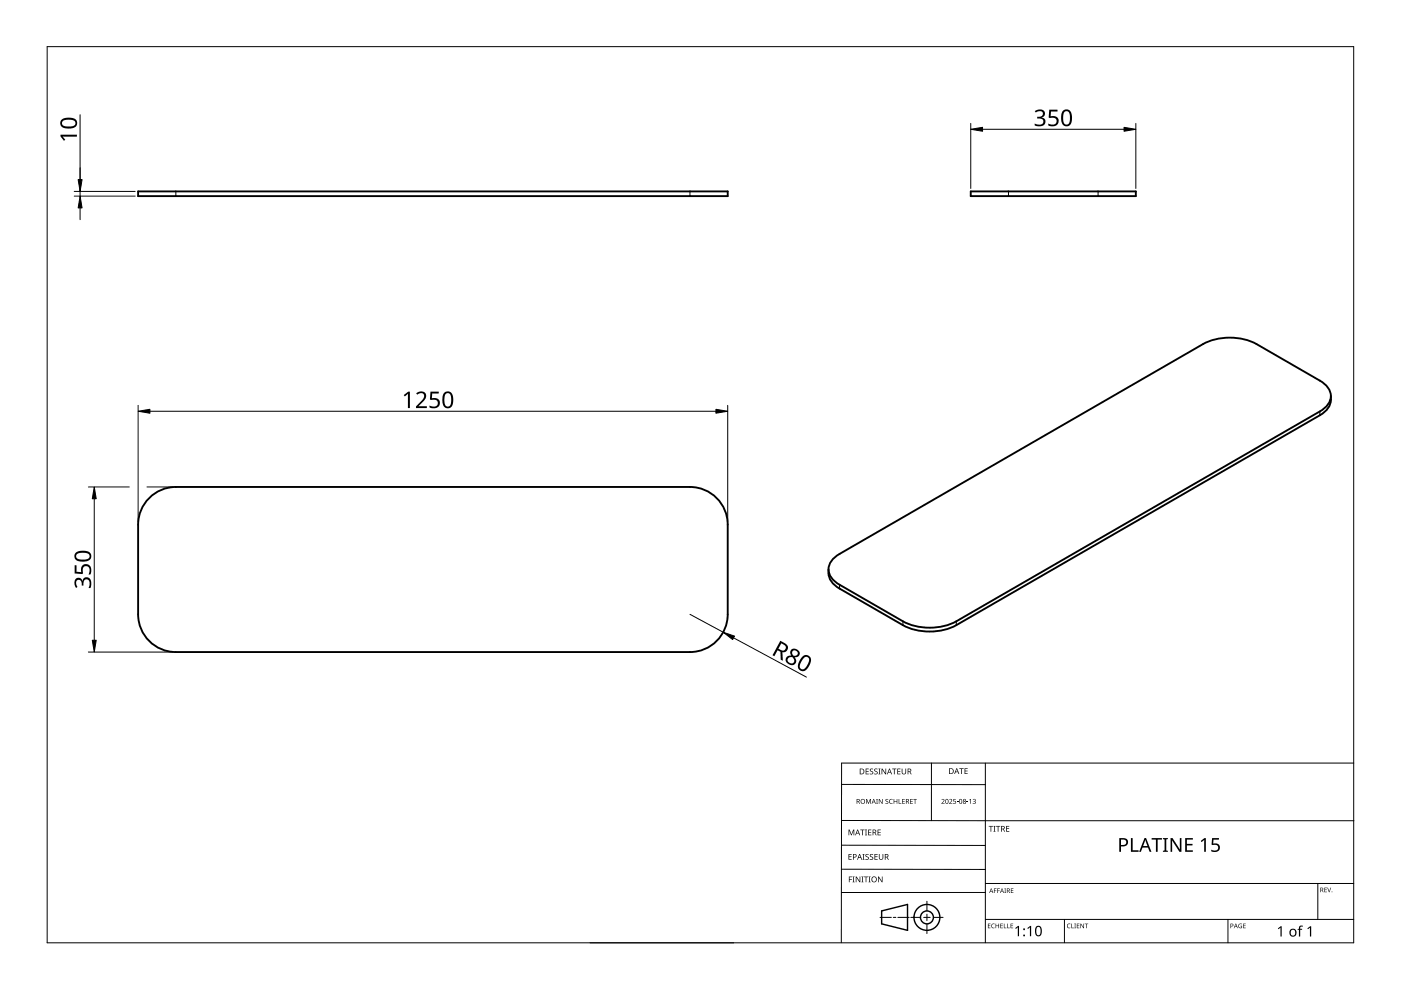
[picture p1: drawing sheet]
<svg xmlns="http://www.w3.org/2000/svg" width="297mm" height="210mm" viewBox="0 0 297 210" stroke-linecap="round" stroke-linejoin="round" font-family="sans-serif">
<path d="M37.3 40.6v1M146.3 40.6v1M213.8 40.6v1M232.8 40.6v1M279.8 87.2v.9M178 124v.8M191.4 131.7v.9M202.8 131.7v.9" fill="none" stroke="#000" stroke-width=".21"/>
<path d="M29.3 40.6h125v1h-125zM205.8 40.6h35v1h-35zM282.2 84a4 4 0 0 1-2.4 4.1l-77 44.5a12.5 12.5 0 0 1-11.4 0l-13.4-7.8a4 4 0 0 1-2.3-4.1M31.6 105.6a8 8 0 0 1 5.7-2.4h109a8 8 0 0 1 8 8.1v19a8 8 0 0 1-8 8h-109a8 8 0 0 1-8-8v-19.1a8 8 0 0 1 2.3-5.6zM176.9 118.3l1.1-.9 77.1-44.5a12.5 12.5 0 0 1 11.3 0l13.4 7.8a3.6 3.6 0 0 1 2.2 4.3 4.6 4.6 0 0 1-2.2 2.2l-77 44.5a12.5 12.5 0 0 1-11.4 0l-13.4-7.7a3.6 3.6 0 0 1-2.1-4.3z" fill="none" stroke="#000" stroke-width=".4"/>
<path d="M10 9.9h277v190h-277z" fill="none" stroke="#000" stroke-width=".21"/>
<g fill="none" stroke="#000" stroke-width=".21">
<path d="M178.4 179.2l30.5 .1M178.4 166.3l30.5 .1M178.5 174h108.6M197.5 161.8v12.2M208.9 161.8v38.1M287 161.8h-108.6v38.1M125.1 199.9h30.5M178.4 184.3h30.5M186.6 194.5h2.4M189.4 194.5h.5M190.4 194.5h2.4M193.1 194.5h2.1"/>
<path d="M195.8 194.5h1.4M196.5 191.1v2M196.5 193.8v1.4M196.5 195.9v2M197.9 194.5h2.1M208.9 189.2h-30.5M208.9 187.3h78.1M208.9 194.9h78.1M225.7 194.9v5M260.4 194.9v5M279.4 187.3v7.6"/>
</g>
<g fill="none" stroke="#000" stroke-width=".3">
<path d="M186.9 193.1l5.5-1.3v5.5l-5.5-1.4z"/>
<circle cx="196.5" cy="194.5" r="1.37"/>
<circle cx="196.5" cy="194.5" r="2.74"/>
</g>
<g fill="#000">
<path d="M179.9 175.9h.2l.4 1 .4-1h.2v1.2h-.1v-1.1l-.4 1.1h-.2l-.4-1.1 .1 1.1h-.2zM182.4 175.9h.9v.1h-.4v1.1h-.1v-1.1h-.4zM183.4 175.9h.4l-.1 .1v1l.1 .1h-.4l.1-.1v-1zM183.6 169.4h.2l.3 .8 .4-.8h.2v1h-.2v-.9l-.4 .9-.4-.9 .1 .9h-.2zM183.5 163h.7v.1h-.5v.4h.5v.1h-.5v.4h.5v.2h-.7zM184.1 175.9h.6v.1h-.5v.4h.5v.1h-.5v.5h.5v.1h-.6zM184.5 163.1l.4-.2 .2 .1v.1a.25 .25 0 0 0-.4-.1 .25 .25 0 0 0 0 .4 .4 .4 0 0 1 .5 .3 .4 .4 0 0 1-.3 .5 .4 .4 0 0 1-.5-.2h.1a.27 .27 0 0 0 .4 .1 .27 .27 0 0 0-.1-.4l-.3-.3zM185.4 163.1l.4-.2 .3 .1-.1 .1a.25 .25 0 0 0-.4-.1 .25 .25 0 0 0 0 .4 .4 .4 0 0 1 .5 .3 .4 .4 0 0 1-.3 .5 .4 .4 0 0 1-.5-.2h.1a.27 .27 0 0 0 .4 .1 .27 .27 0 0 0 0-.4l-.4-.3zM185.8 169.4h.3l-.1 .1v.8l.1 .1h-.3l.1-.1zM186.2 163h.5l-.2 .1v1l.2 .1h-.5l.2-.1v-1zM186.1 175.9h.6v.1h-.5v.4h.5v.1h-.5v.5h.5v.1h-.6zM186.3 169.4h.2l.5 .8v-.8h.1v1h-.1l-.6-.8v.8h-.1z"/>
<path d="M186.9 163h.2l.6 1v-1h.2v1.2h-.2l-.6-1v1h-.2zM187.8 169.5l.3-.1h.2v.2a.25 .25 0 0 0-.3-.1 .25 .25 0 0 0-.1 .3 .25 .25 0 0 0 .3 .1 .32 .32 0 0 1 0 .5 .32 .32 0 0 1-.5-.1 .25 .25 0 0 0 .4 .1 .25 .25 0 0 0 0-.4l-.3-.2zM188.6 169.5l.4-.1h.3l-.1 .2a.41 .41 0 0 0-.6 .3 .41 .41 0 0 0 .6 .4 .48 .48 0 0 1-.6-.1 .48 .48 0 0 1 0-.7zM189.1 163h1v.1h-.4v1.1h-.2v-1.1h-.4zM189.5 169.4h.1v.4h.5v-.4h.1v1h-.1v-.5h-.5v.5h-.1zM190.5 169.4h.2v.9h.4v.1h-.6zM190.2 163h.7v.1h-.5v.4h.5v.1h-.5v.4h.5v.2h-.7zM191.3 169.4h.5v.1h-.4v.3h.4v.1h-.4v.4h.4v.1h-.5zM191.2 163h.1v.8a.32 .32 0 0 0 .3 .3 .32 .32 0 0 0 .4-.4v-.7h.1v.7a.47 .47 0 0 1-.5 .5 .47 .47 0 0 1-.4-.5zM193 169.4h.5v.1h-.4v.3h.4v.1h-.4v.4h.4v.1h-.5zM193.6 169.4h.8v.1h-.3v.9h-.2v-.9h-.3zM199.6 169.5a.37 .37 0 0 1 .6 0 .37 .37 0 0 1-.2 .6l-.2 .2h.5v.1h-.7l.3-.4a.27 .27 0 0 0 .2-.3 .27 .27 0 0 0-.4-.1z"/>
<path d="M201.2 169.5a.37 .37 0 0 1 .6 0 .37 .37 0 0 1-.2 .6l-.2 .2h.5v.1h-.7l.3-.4a.27 .27 0 0 0 .3-.3 .27 .27 0 0 0-.5-.1zM202.1 169.4h.5v.1h-.4v.3a.34 .34 0 0 1 .5 .2 .34 .34 0 0 1-.2 .4 .34 .34 0 0 1-.4-.1 .29 .29 0 0 0 .4 0 .29 .29 0 0 0 0-.4 .29 .29 0 0 0-.4 0zM202.9 170l.3 .1zM203.4 162.9h.9v.1h-.4v1.1h-.1v-1.1h-.4zM205 170l.3 .1zM204.5 162.9h.7v.1h-.5v.4h.4v.1h-.4v.5h.5v.1h-.7zM205.5 169.6l.4-.2v1h-.2v-.9zM206.2 169.5a.32 .32 0 0 1 .5-.1 .32 .32 0 0 1 0 .5 .33 .33 0 0 1 .1 .5 .33 .33 0 0 1-.6-.1 .26 .26 0 0 0 .4 .1 .26 .26 0 0 0 .1-.4l-.3-.2a.23 .23 0 0 0 .3 0 .23 .23 0 0 0-.1-.4 .23 .23 0 0 0-.3 .2zM209.6 175.1h.9v.2h-.3v1h-.2v-1h-.4zM210.6 175.1h.5l-.2 .1v1l.2 .1h-.5l.2-.1v-1zM211.2 175.1h.9v.2h-.4v1h-.2v-1h-.3zM213.3 175.1h.7v.2h-.5v.3h.5v.2h-.5v.4h.5v.1h-.7z"/>
<path d="M257 177.7h1.4v.3h-1.1l-.1 .9a.98 .98 0 0 1 1.5 .8 .98 .98 0 0 1-1.4 .9l-.5-.1v-.3a.84 .84 0 0 0 .9 .2 .84 .84 0 0 0 .6-.8 .81 .81 0 0 0-1.2-.4l-.2-.1zM180 185.8h.7v.2h-.6v.4h.5v.1h-.5v.6h-.1zM179.9 181.1h.7v.1h-.5v.4h.4v.1h-.4v.5h.5v.1h-.7zM180.8 185.8h.4l-.1 .2v.9l.1 .2h-.4l.1-.2v-.9zM181.4 185.8h.2l.7 1.1v-1.1h.1v1.3h-.2l-.6-1v1h-.2zM182.6 185.8h.5l-.2 .2v.9l.2 .2h-.5l.2-.2v-.9zM182.9 181.1h.4l-.1 .1v1l.1 .1h-.4l.1-.1v-1zM183.2 185.8h.9v.2h-.4v1.1h-.2v-1.1h-.3zM183.5 181.2l.5-.1h.2v.2a.25 .25 0 0 0-.4-.1 .25 .25 0 0 0 0 .4 .4 .4 0 0 1 .4 .3 .4 .4 0 0 1-.2 .4 .4 .4 0 0 1-.5-.2 .27 .27 0 0 0 .5 .1 .27 .27 0 0 0-.1-.4l-.4-.3zM184.2 185.8h.4l-.1 .2v.9l.1 .2h-.4l.1-.2v-.9zM184.5 181.2l.4-.1h.2v.2a.25 .25 0 0 0-.4-.1 .25 .25 0 0 0 0 .4 .4 .4 0 0 1 .5 .3 .4 .4 0 0 1-.3 .4 .4 .4 0 0 1-.5-.2h.1a.27 .27 0 0 0 .4 .1 .27 .27 0 0 0-.1-.4l-.3-.3zM185.4 181.1h.7v.1h-.5v.4h.5v.1h-.5v.5h.5v.1h-.7z"/>
<path d="M186.2 185.8h.1l.7 1.1v-1.1h.1v1.3h-.2l-.6-1v1h-.1zM186.3 181.1h.2v.8a.32 .32 0 0 0 .3 .3 .32 .32 0 0 0 .3-.3v-.8h.2v.8a.47 .47 0 0 1-.5 .4 .47 .47 0 0 1-.5-.4zM209.5 195.8h.5l-.4 .1v.3h.4l-.4 .1v.4l.4 .1h-.5zM210.3 196l.3-.2 .3 .1v.1a.39 .39 0 0 0-.6 .3 .39 .39 0 0 0 .6 .4 .46 .46 0 0 1-.7-.1 .46 .46 0 0 1 .1-.6zM210.7 188.4h.6l-.4 .1v.3h.4l-.4 .1v.4h-.2zM211.4 188.4h.6l-.4 .1v.3h.4l-.4 .1v.4h-.2zM211.1 195.8h.1v.4h.5v-.4h.1v1h-.1v-.5h-.5v.5h-.1zM212.1 195.8h.5l-.4 .1v.3h.4l-.4 .1v.4l.4 .1h-.5zM212.8 195.8h.2v.9l.4 .1h-.6zM212.9 188.4h.4l-.1 .1 .1 .8h-.4l.2-.1zM213.6 195.8h.1v.9l.4 .1h-.5zM214.3 195.8h.5l-.4 .1v.3h.4l-.4 .1v.4l.4 .1h-.5z"/>
<path d="M214.3 188.4h.6l-.5 .1v.3h.4l-.4 .1v.3l.5 .1h-.6zM215.2 196.8l.6-.5h.3v2.2h-.3v-1.9l-.4 .4zM217.8 196.8l.6-.5h.2v2.2h-.2v-1.9l-.4 .4zM226.3 196l.4-.2 .3 .1-.1 .1a.39 .39 0 0 0-.6 .3 .39 .39 0 0 0 .6 .4 .46 .46 0 0 1-.6-.1 .46 .46 0 0 1 0-.6zM227.1 195.8h.2v.9l.4 .1h-.6zM227.8 195.8h.3l-.1 .1 .1 .9h-.3l.1-.1zM228.3 195.8h.5l-.4 .1v.3h.4l-.4 .1v.4l.4 .1h-.5zM229.1 195.8h.1l.5 .8v-.8h.1v1h-.1l-.5-.8v.8h-.1zM230 195.8h.7l-.3 .1v.9h-.1v-.9zM239.8 177.7h.3v2.6h1.3v.3h-1.6zM244.2 177.7h2.2v.3h-1v2.6h-.3v-2.6h-.9zM246.6 177.7h1v.2l-.3 .1v2.3l.3 .1v.2h-1v-.2l.3-.1v-2.3l-.3-.1z"/>
<path d="M248.2 177.7h.4l1.6 2.4-.1-2.4h.4v2.9h-.4l-1.6-2.4v2.4h-.3zM251.3 177.7h1.6v.3h-1.3v.9h1.2v.3h-1.2v1.1h1.3v.3h-1.6zM254.6 178.3l.8-.6h.3v2.9h-.4v-2.5l-.5 .4zM262.7 196l.6-.1-.1 .1a.4 .4 0 0 0-.5 .3 .4 .4 0 0 0 .5 .4v-.3l-.2-.1h.3v.5a.53 .53 0 0 1-.7-.1 .53 .53 0 0 1 .1-.7zM263.6 195.8h.5l-.4 .1v.3h.4l-.4 .1v.4l.4 .1h-.5zM270.9 196.8l.6-.4h.2v2.2h-.2v-1.9l-.4 .3zM275.5 196.4l.7-.1v.2h-.4l-.1 .2v.2h.4v.2h-.4v1.5h-.3v-1.5h-.3l.3-.2zM277.2 196.8l.6-.4h.2v2.2h-.3v-1.9l-.4 .3zM280.8 188.2h.5l-.4 .1v.3h.4l-.4 .1v.4l.4 .1h-.5zM281.4 188.2h.1l.3 .8 .3-.8h.1l-.3 1h-.1z"/>
<path d="M181.6 169.4h.3a.29 .29 0 0 1 .4 .2 .29 .29 0 0 1-.2 .4l.3 .4h-.2l-.2-.4h-.2v.4h-.2zM181.8 169.5v.4h.1a.2 .2 0 0 0 .2-.2 .2 .2 0 0 0-.2-.2z"/>
<path d="M181.8 175.9h.1l.5 1.2h-.2l-.1-.4h-.5l-.2 .4h-.1zM181.8 176l-.2 .6h.4z"/>
<path d="M182.3 163h.4a.61 .61 0 0 1 .6 .6 .61 .61 0 0 1-.7 .6h-.3zM182.4 163.1v.9h.2a.48 .48 0 0 0 .5-.4 .48 .48 0 0 0-.5-.5z"/>
<path d="M182.4 169.9a.51 .51 0 0 1 1 0 .51 .51 0 0 1-1 0zM182.6 169.9a.4 .4 0 0 0 .8 0 .4 .4 0 0 0-.8 0z"/>
<path d="M185 175.9h.3a.35 .35 0 0 1 .5 .2 .35 .35 0 0 1-.3 .5l.4 .5h-.2l-.3-.5h-.2v.5h-.2zM185.2 176v.5h.1a.23 .23 0 0 0 .3-.3 .23 .23 0 0 0-.3-.2z"/>
<path d="M185.2 169.4l.5 1-.3-.3h-.4l-.2 .3zM185.2 169.5l-.1 .5h.3z"/>
<path d="M188.5 163h.2l.4 1.2h-.1l-.2-.4h-.5l-.1 .4h-.2zM188.6 163.1l-.2 .6h.4z"/>
<path d="M192.1 169.4h.3a.29 .29 0 0 1 .3 .2 .29 .29 0 0 1-.2 .4l.3 .4h-.1l-.3-.4h-.2v.4h-.1zM192.2 169.5v.4h.2a.2 .2 0 0 0 .2-.2 .2 .2 0 0 0-.3-.2z"/>
<path d="M192.4 163h.4a.35 .35 0 0 1 .4 .2 .35 .35 0 0 1-.2 .4l.3 .6h-.2l-.3-.5h-.2v.5h-.2zM192.6 163.1v.4h.2a.23 .23 0 0 0 .3-.2 .23 .23 0 0 0-.3-.2z"/>
<path d="M200.5 169.5l.4-.1 .2 .2v.5l-.2 .3h-.3l-.1-.2zM200.6 169.6v.1a.37 .37 0 0 0-.1 .4 .37 .37 0 0 0 .4 .2 .4 .4 0 0 0 .1-.5 .4 .4 0 0 0-.4-.2z"/>
<path d="M201.2 162.9h.4a.61 .61 0 0 1 .6 .6 .61 .61 0 0 1-.6 .6h-.4zM201.4 163v1h.1a.48 .48 0 0 0 .5-.5 .48 .48 0 0 0-.4-.5z"/>
<path d="M202.8 162.9h.1l.5 1.2h-.2l-.1-.4h-.5l-.1 .4h-.2zM202.8 163l-.1 .6h.3z"/>
<path d="M203.5 169.5l.3-.1 .2 .2v.5l-.2 .3h-.3l-.1-.2zM203.5 169.6v.1a.37 .37 0 0 0-.1 .4 .37 .37 0 0 0 .4 .2 .4 .4 0 0 0 .2-.5 .4 .4 0 0 0-.5-.2z"/>
<path d="M204.2 169.5a.29 .29 0 0 1 .5-.1 .29 .29 0 0 1-.1 .5 .29 .29 0 0 1 .1 .4 .29 .29 0 0 1-.4 0 .29 .29 0 0 1 .1-.4zM204.3 170.2a.2 .2 0 0 0 .4 0 .2 .2 0 0 0-.4 0zM204.3 169.7a.2 .2 0 0 0 .4 0 .2 .2 0 0 0-.4 0z"/>
<path d="M212.3 175.1h.3a.35 .35 0 0 1 .4 .3 .35 .35 0 0 1-.2 .4l.3 .5h-.2l-.3-.5h-.2v.5h-.1zM212.4 175.2v.5h.2a.23 .23 0 0 0 .3-.2 .23 .23 0 0 0-.3-.3z"/>
<path d="M237.3 177.7h.8a.92 .92 0 0 1 1.1 .9 .92 .92 0 0 1-1.2 .9h-.3v1.1h-.4zM237.7 178v1.2a.73 .73 0 0 0 .8-.1 .73 .73 0 0 0 .2-.8l-.3-.3z"/>
<path d="M180.8 181.1h.4a.41 .41 0 0 1 .4 .5 .41 .41 0 0 1-.6 .2v.5h-.2zM181 181.2v.5a.29 .29 0 0 0 .5-.3 .29 .29 0 0 0-.5-.2z"/>
<path d="M182.2 181.1h.1l.5 1.2h-.2l-.1-.4h-.5l-.1 .4h-.2zM182.3 181.2l-.2 .6h.3z"/>
<path d="M184.7 186.5a.61 .61 0 0 1 1.2 0 .61 .61 0 0 1-1.2 0zM184.9 186.5a.45 .45 0 0 0 .9 0 .45 .45 0 0 0-.9 0z"/>
<path d="M187.6 181.1h.3a.35 .35 0 0 1 .5 .2 .35 .35 0 0 1-.3 .4l.4 .6h-.2l-.3-.5h-.3v.5h-.1zM187.7 181.2v.5h.2a.23 .23 0 0 0 .3-.3 .23 .23 0 0 0-.3-.2z"/>
<path d="M210.1 188.4l.5 .9-.2-.3h-.4l-.3 .3zM210.2 188.5l-.2 .4h.3z"/>
<path d="M212.4 188.4l.5 .9-.3-.3h-.3l-.3 .3zM212.4 188.5l-.1 .4h.3z"/>
<path d="M213.5 188.4h.2a.28 .28 0 0 1 .4 .2 .28 .28 0 0 1-.2 .3l.3 .4-.4-.4h-.2v.4h-.1zM213.6 188.5v.3h.1a.19 .19 0 0 0 .3-.2 .19 .19 0 0 0-.3-.1z"/>
<path d="M219.7 196.4a.79 .79 0 0 1 1 .1 .79 .79 0 0 1 .2 .9 .8 .8 0 0 1-.7 1.1 .8 .8 0 0 1-.8-1.1zM219.9 196.6a1.2 1.2 0 0 0 .3 1.7 1.15 1.15 0 0 0 .1-1.8z"/>
<path d="M242.7 177.7h.3l1.1 2.9h-.4l-.3-.9h-1.2l-.3 .9h-.4zM242.8 178.1l-.4 1.3h.9z"/>
<path d="M260.9 195.8h.2a.32 .32 0 0 1 .4 .4 .32 .32 0 0 1-.5 .2v.4h-.1zM261 195.9v.4a.24 .24 0 0 0 .4-.2 .24 .24 0 0 0-.4-.2z"/>
<path d="M262 195.8l.4 1-.2-.3h-.4l-.2 .3zM262 196l-.1 .4h.3z"/>
<path d="M273.6 197.1a.82 .82 0 0 1 1.2 .1 .82 .82 0 0 1-.2 1.2 .82 .82 0 0 1-1.2-.4zM273.8 197.2a.6 .6 0 0 0-.1 .8 .6 .6 0 0 0 .8 .2l.1-.3a.53 .53 0 0 0-.1-.6 .53 .53 0 0 0-.7-.1z"/>
<path d="M279.9 188.2h.3a.28 .28 0 0 1 .3 .2 .28 .28 0 0 1-.1 .3l.2 .5-.3-.4h-.2v.4h-.2zM280.1 188.3v.4h.1a.19 .19 0 0 0 .2-.2 .19 .19 0 0 0-.2-.2z"/>
<circle cx="217.1" cy="198.3" r=".2"/>
<circle cx="217.1" cy="197" r=".2"/>
<circle cx="282.4" cy="189.1" r=".09"/>
</g>
<g fill="none" stroke="#000" stroke-width=".21">
<path d="M17 24.3v17.3M205.8 26.2v13.8M208.3 27.4h30M240.8 26.2v13.8M15.7 41.6h13M15.7 40.6h13M17 44.1v2.5M29.3 85.9v24.7M31.8 87.2h120M154.3 85.9v24.7M18.7 103.2h8.7M20 105.7v30.1"/>
<path d="M31.2 103.2h5.5M18.7 138.3h18M146.3 130.3l7 3.7M155.5 135.2l15.5 8.4"/>
</g>
<path d="M16.6 38.1h.8l-.4 2.5zM205.8 27.4l2.5-.4v.8zM238.3 27l2.5 .4-2.5 .4zM17 41.6l.4 2.5h-.8zM29.3 87.2l2.5-.4v.8zM151.8 86.8l2.5 .4-2.5 .4zM20 103.2l.4 2.5h-.8zM19.6 135.8h.8l-.4 2.5zM153.3 134l2.4 .9-.4 .7z" fill="#000" stroke="#000" stroke-width=".21"/>
<g fill="#000">
<path d="M12.8 28.6h3.5v.4h-3l.5 .6-.2 .3-.8-1zM219.4 23.6a1.25 1.25 0 0 1 1.2-.5 1.25 1.25 0 0 1 1 1 .85 .85 0 0 1-.8 .8 .93 .93 0 0 1 .9 1.1 .93 .93 0 0 1-1.1 .8l-1.2-.2v-.4a1.24 1.24 0 0 0 1.8-.3 .71 .71 0 0 0-1-.8h-.3v-.3a.81 .81 0 0 0 .9-.1 .81 .81 0 0 0 .3-.8 1.02 1.02 0 0 0-1.5 0zM222.5 23.3h1.7v.3h-1.4l-.1 1.1a1.17 1.17 0 0 1 1.8 .9 1.17 1.17 0 0 1-1.6 1.2l-.6-.2v-.4a1.03 1.03 0 0 0 1.7-.5 .93 .93 0 0 0-1.5-.7l-.2-.1zM85.6 83.8l.9-.8h.4v3.5h-.4v-3l-.7 .6zM88.2 83.4a1.16 1.16 0 0 1 1.4-.4 1.16 1.16 0 0 1 .7 1.1l-.3 .7-1.3 1.3h1.8v.4h-2.3v-.3l1.1-1.2a.98 .98 0 0 0 .3-1.6h-.5l-.6 .3zM91.3 83h1.7v.4h-1.4v1a1.17 1.17 0 0 1 1.7 1 1.17 1.17 0 0 1-1.6 1.2l-.6-.2v-.4a1.03 1.03 0 0 0 1 .3 1.03 1.03 0 0 0 .7-.8 .93 .93 0 0 0-1.4-.7l-.3-.1zM16 122.8a.85 .85 0 0 1 .9-.3 .85 .85 0 0 1 .6 .7 .93 .93 0 0 1 1-.8 .93 .93 0 0 1 .8 1l-.1 1.3h-.4a1.24 1.24 0 0 0-.3-1.8 .71 .71 0 0 0-.8 .9v.4h-.4a.81 .81 0 0 0 0-.9 .81 .81 0 0 0-.9-.3 1.02 1.02 0 0 0 0 1.5l-.3 .2a1.65 1.65 0 0 1-.1-1.9zM15.8 119.8h.4v1.4l1 .1a1.17 1.17 0 0 1 1-1.7 1.17 1.17 0 0 1 1.1 1.6l-.1 .6h-.4a1.03 1.03 0 0 0 .2-1 1.03 1.03 0 0 0-.8-.8 .93 .93 0 0 0-.6 1.5l-.1 .2-1.7-.1z"/>
<path d="M13 25.4a2.6 2.6 0 0 1 3.2 .2 1.22 1.22 0 0 1-.2 1.3 1.22 1.22 0 0 1-1.2 .4 1.53 1.53 0 0 1-2-1.1zM13.3 25.7a.75 .75 0 0 0 0 .9 .75 .75 0 0 0 .9 .2h1a.69 .69 0 0 0 .8-.7 .69 .69 0 0 0-.8-.7h-1.3z"/>
<path d="M225.4 23.4a1.16 1.16 0 0 1 1.3 0 1.16 1.16 0 0 1 .6 1.2 1.69 1.69 0 0 1-1 2.2 1.27 1.27 0 0 1-1.3-1.6l.1-1.2zM225.7 23.8a2.16 2.16 0 0 0 .3 2.6 .82 .82 0 0 0 .8-1.1 1.35 1.35 0 0 0-.7-1.7z"/>
<path d="M94.2 83.2a1.16 1.16 0 0 1 1.3 0 1.16 1.16 0 0 1 .6 1.2 1.69 1.69 0 0 1-1 2.2 1.27 1.27 0 0 1-1.3-1.6l.1-1.2zM94.5 83.5a2.16 2.16 0 0 0 .3 2.7 .82 .82 0 0 0 .9-1.1 1.35 1.35 0 0 0-.8-1.8z"/>
<path d="M16 117.2a2.6 2.6 0 0 1 3.2 .2 1.22 1.22 0 0 1-.2 1.3 1.22 1.22 0 0 1-1.2 .4 1.53 1.53 0 0 1-2-1zM16.3 117.5a.75 .75 0 0 0 0 .9 .75 .75 0 0 0 .9 .2h1a.69 .69 0 0 0 .8-.7 .69 .69 0 0 0-.8-.7h-1.3z"/>
<path d="M165.4 135.9l.9 .4a1 1 0 0 1 .7 1.2 1 1 0 0 1-1.1 .8l.1 1.8-.5-.2v-1.7l-.6-.3-.7 1.2-.4-.2zM165.7 136.4l-.7 1.1 .5 .3a.67 .67 0 0 0 1-.2 .67 .67 0 0 0-.4-1z"/>
<path d="M167.7 137.8a1.03 1.03 0 0 1 1.5 0 1.03 1.03 0 0 1 0 1.4l-.7 .2a1 1 0 0 1 0 1.4 1 1 0 0 1-1.5-.1 .94 .94 0 0 1-.4-1.2 .94 .94 0 0 1 1.2-.5l-.1-.2a.91 .91 0 0 1 0-1zM167 140a.69 .69 0 0 0 1.3 0 .69 .69 0 0 0-1.3 0zM167.9 138.5a.6 .6 0 0 0 1.2 0 .6 .6 0 0 0-1.2 0z"/>
<path d="M170.1 139.3a1.13 1.13 0 0 1 1.6-.1 1.13 1.13 0 0 1 .1 1.6 1.69 1.69 0 0 1-2 1.4 1.27 1.27 0 0 1-.4-2zM170.4 139.5l-.7 1.3a.69 .69 0 0 0 .2 1.1 .69 .69 0 0 0 1-.4 1.91 1.91 0 0 0 .5-2.1l-.5-.1z"/>
</g>
</svg>
